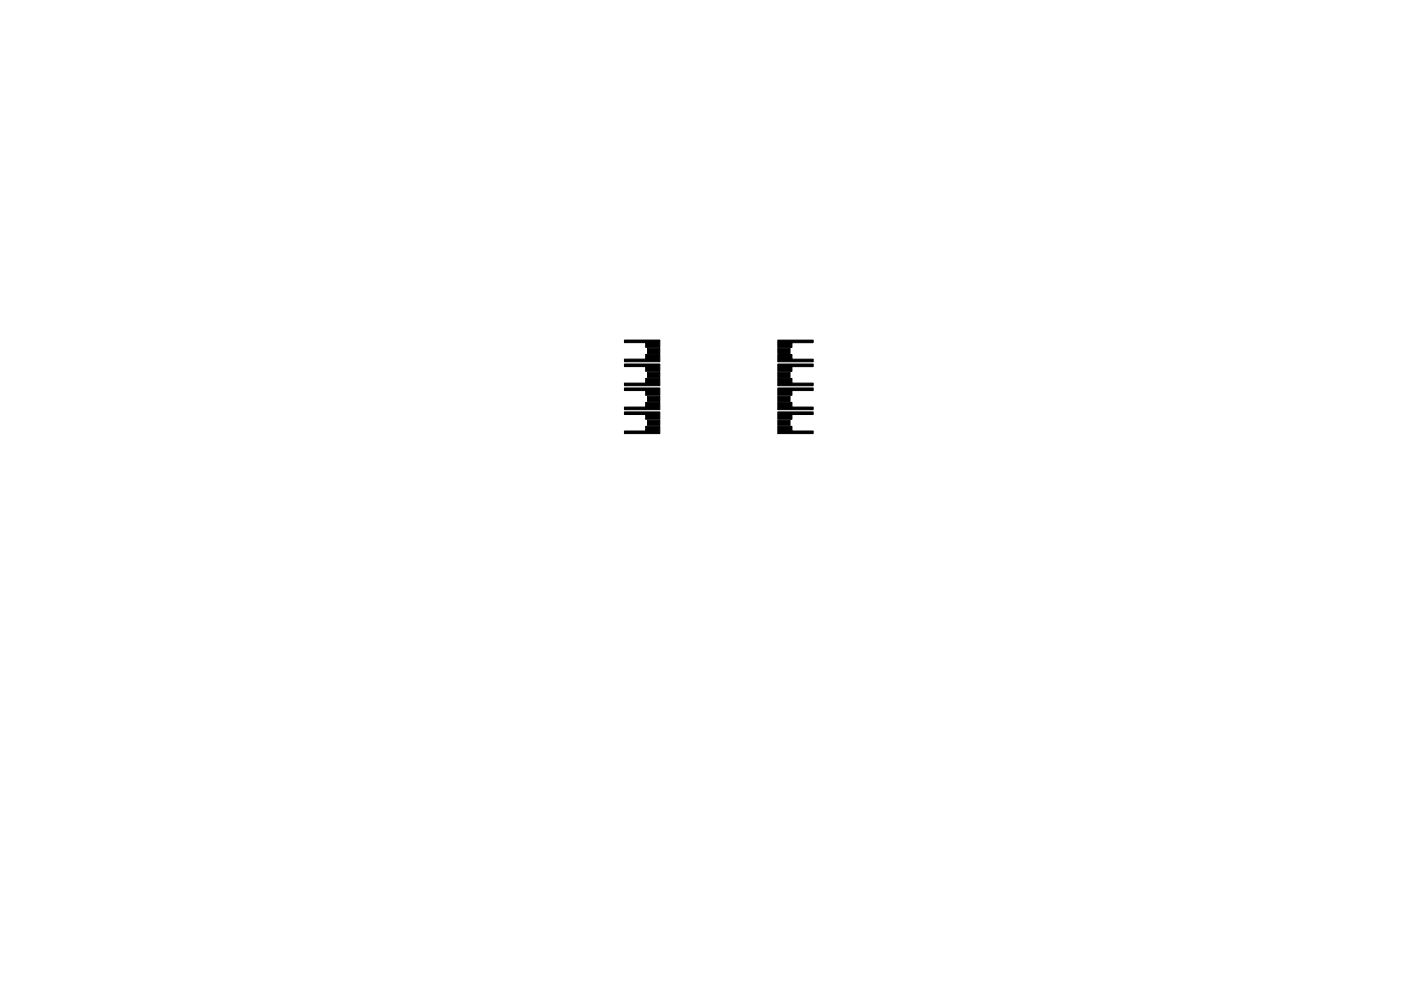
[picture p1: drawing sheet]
<svg xmlns="http://www.w3.org/2000/svg" width="297mm" height="210mm" viewBox="0 0 297 210" stroke-linecap="round" stroke-linejoin="round" font-family="sans-serif">
<g fill="#000" stroke="#000" stroke-width=".21">
<path d="M137.3 73.9h2.6v1.1h-2.6zM132.4 76.2h4.5v-1h3v1.5h-7.5zM132.4 72.1h7.5v1.6h-3v-1h-4.5zM132.4 77.2h7.5v1.6h-3v-1h-4.5zM164.9 77.2h7.5v.6h-4.5v1h-3zM164.9 72.2h7.5v.5h-4.5v1h-3zM164.9 75.2h3v1h4.5v.6h-7.5zM164.9 79h2.6v1.1h-2.6zM164.9 73.9h2.6v1.1h-2.6zM137.3 79h2.6v1.1h-2.6zM137.3 84.1h2.6v1.1h-2.6zM137.3 89.1h2.6v1.1h-2.6z"/>
<path d="M132.4 81.3h4.5v-1h3v1.5h-7.5zM132.4 86.4h4.5v-1h3v1.5h-7.5zM132.4 82.3h7.5v1.6h-3v-1h-4.5zM132.4 91.4h4.5v-1h3v1.6h-7.5zM132.4 87.4h7.5v1.5h-3v-1h-4.5zM164.9 87.4h7.5v.5h-4.5v1h-3zM164.9 90.4h3v1h4.5v.6h-7.5zM164.9 82.3h7.5v.6h-4.5v1h-3zM164.9 85.4h3v1h4.5v.5h-7.5zM164.9 80.3h3v1h4.5v.5h-7.5zM164.9 89.1h2.6v1.1h-2.6zM164.9 84.1h2.6v1.1h-2.6z"/>
</g>
</svg>
